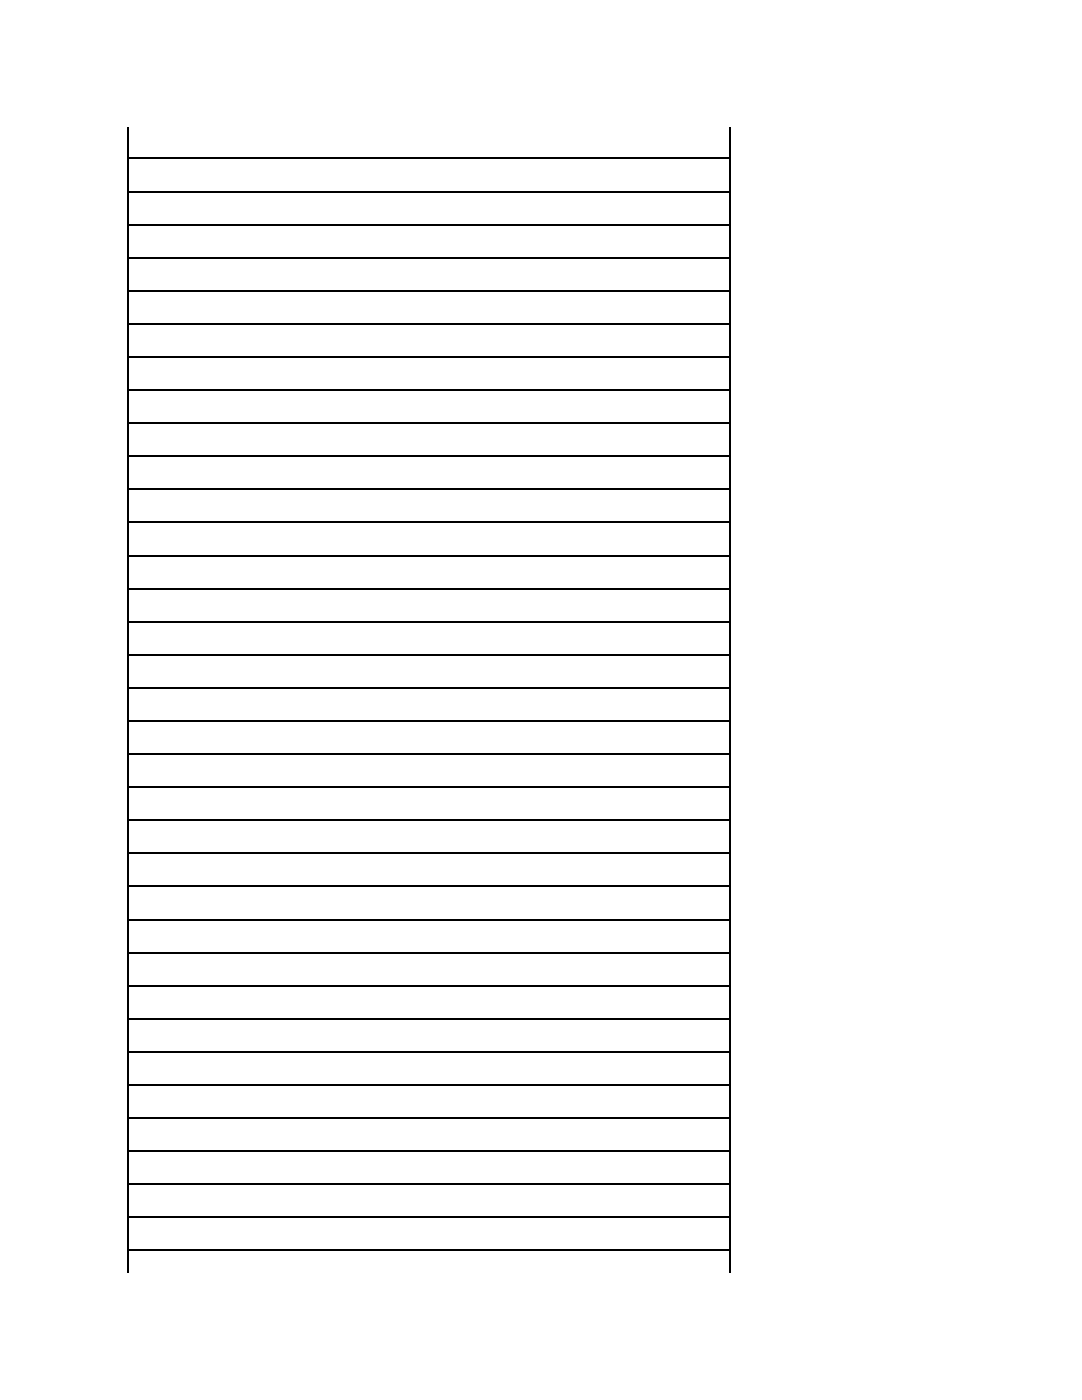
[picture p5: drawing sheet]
<svg xmlns="http://www.w3.org/2000/svg" width="216mm" height="279mm" viewBox="0 0 216 279" stroke-linecap="round" stroke-linejoin="round" font-family="sans-serif">
<g fill="none" stroke="#000" stroke-width=".25">
<path d="M25.4 38.2h120.4M25.4 31.6h120.4M25.5 25.4v228.6M145.7 25.4v228.6M25.4 58h120.4M25.4 51.4h120.4M25.4 44.8h120.4M25.4 77.9h120.4M25.4 71.2h120.4M25.4 64.6h120.4M25.4 97.7h120.4M25.4 91.1h120.4"/>
<path d="M25.4 84.5h120.4M25.4 117.5h120.4M25.4 110.9h120.4M25.4 104.3h120.4M25.4 137.3h120.4M25.4 130.7h120.4M25.4 124.1h120.4M25.4 157.1h120.4M25.4 150.5h120.4M25.4 143.9h120.4M25.4 176.9h120.4M25.4 170.3h120.4"/>
<path d="M25.4 163.7h120.4M25.4 196.7h120.4M25.4 190.1h120.4M25.4 183.5h120.4M25.4 216.5h120.4M25.4 209.9h120.4M25.4 203.3h120.4M25.4 236.3h120.4M25.4 229.7h120.4M25.4 223.1h120.4M25.4 249.6h120.4M25.4 243h120.4"/>
</g>
</svg>
